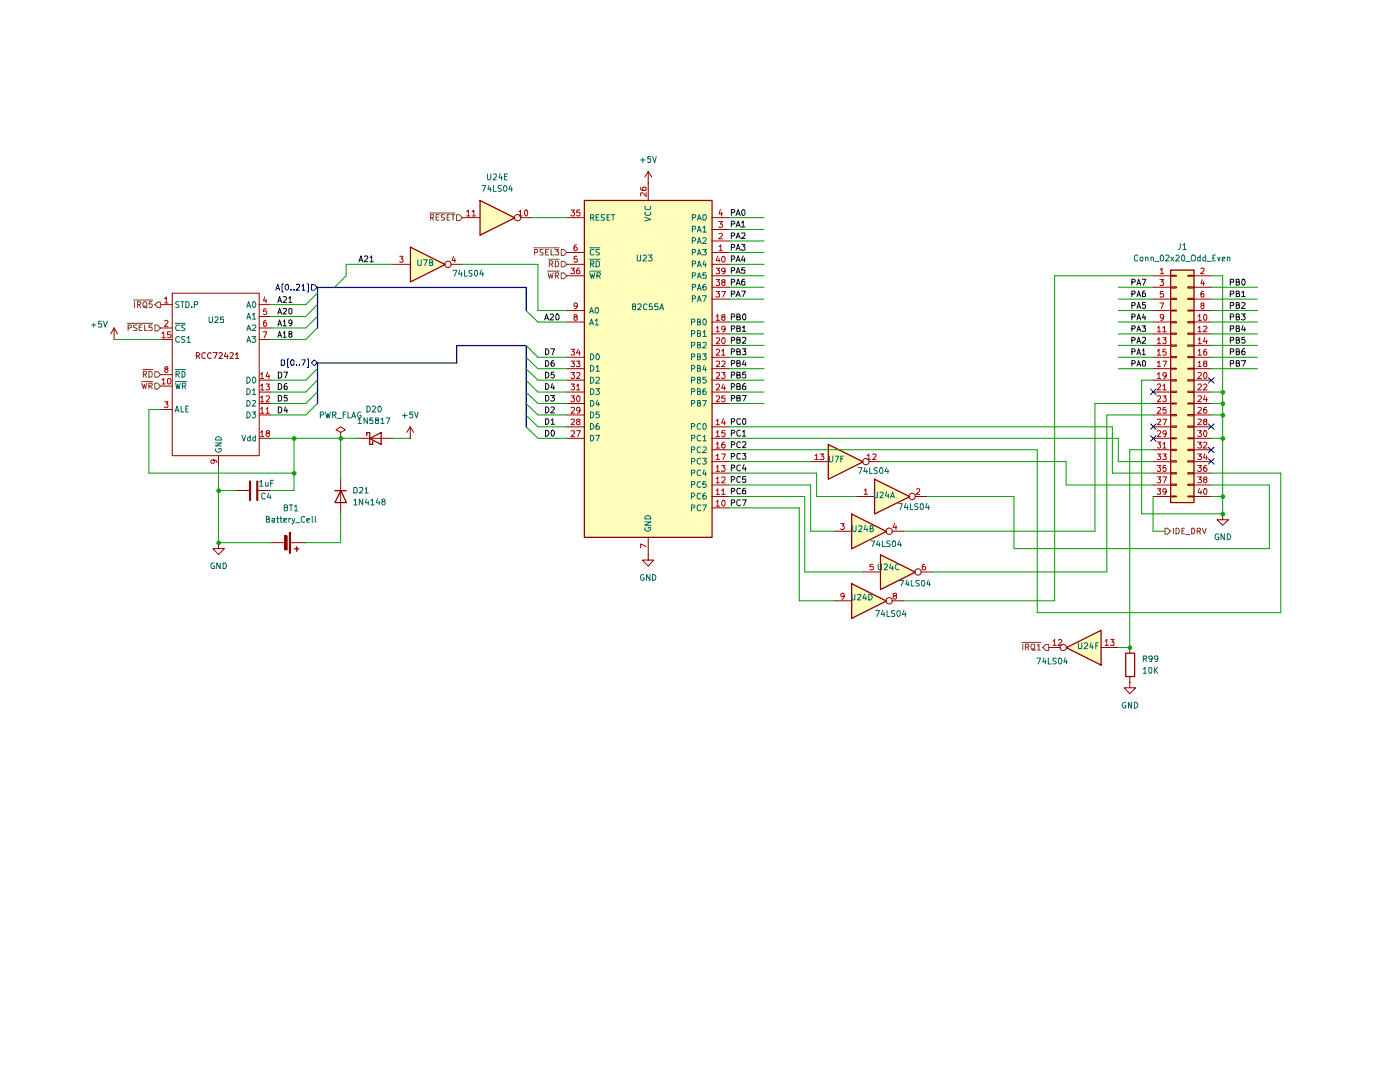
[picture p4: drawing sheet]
<svg xmlns="http://www.w3.org/2000/svg" width="279mm" height="216mm" viewBox="0 0 279 216" stroke-linecap="round" stroke-linejoin="round" font-family="sans-serif">
<g fill="#ffb">
<path d="M165.3 88.7l7 3.5-7 3.4z"/>
<path d="M175.7 110.7l7 3.5-7 3.4z"/>
<path d="M174.5 95.6l7.1 3.5-7.1 3.5z"/>
<path d="M170 102.6l6.9 3.4-6.9 3.5z"/>
<path d="M170 116.5l6.9 3.4-6.9 3.5z"/>
<path d="M233.6 53.9h4.7v46.4h-4.7z"/>
<path d="M212.8 129.2l6.9-3.4v6.9z"/>
<path d="M81.9 49.3l7 3.5-7 3.5z"/>
<path d="M95.8 40l6.9 3.5-6.9 3.4z"/>
<path d="M116.6 40h25.5v67.2h-25.5z"/>
</g>
<path d="M233.6 53.9h4.7v46.4h-4.7zM165.3 88.7l7 3.5-7 3.4zM174.5 95.6l7.1 3.5-7.1 3.5zM170 102.6l6.9 3.4-6.9 3.5zM170 116.5l6.9 3.4-6.9 3.5zM175.7 110.7l7 3.5-7 3.4z" fill="none" stroke="#910000" stroke-width=".25"/>
<g fill="none" stroke="#910000" stroke-width=".2">
<path d="M230.1 55h3.5M230.1 57.3h3.5M230.1 59.7h3.5M233.6 59.5h1.2v.3h-1.2zM233.6 57.2h1.2v.3h-1.2zM233.6 54.9h1.2v.2h-1.2zM237.1 59.5h1.1v.3h-1.1zM237.1 57.2h1.1v.3h-1.1zM237.1 54.9h1.1v.2h-1.1zM238.2 55h3.5M238.2 57.3h3.5M238.2 59.7h3.5"/>
<path d="M230.1 64.3h3.5M230.1 66.6h3.5M230.1 68.9h3.5M230.1 71.3h3.5M230.1 73.6h3.5M230.1 75.9h3.5M230.1 78.2h3.5M230.1 62h3.5M233.6 78.1h1.2v.2h-1.2zM233.6 75.8h1.2v.2h-1.2zM233.6 73.5h1.2v.2h-1.2zM233.6 71.1h1.2v.3h-1.2z"/>
<path d="M233.6 68.8h1.2v.3h-1.2zM233.6 66.5h1.2v.2h-1.2zM233.6 64.2h1.2v.2h-1.2zM233.6 61.9h1.2v.2h-1.2zM237.1 78.1h1.1v.2h-1.1zM237.1 75.8h1.1v.2h-1.1zM237.1 73.5h1.1v.2h-1.1zM237.1 71.1h1.1v.3h-1.1zM237.1 68.8h1.1v.3h-1.1zM237.1 66.5h1.1v.2h-1.1zM237.1 64.2h1.1v.2h-1.1zM237.1 61.9h1.1v.2h-1.1z"/>
<path d="M238.2 64.3h3.5M238.2 66.6h3.5M238.2 68.9h3.5M238.2 71.3h3.5M238.2 73.6h3.5M238.2 75.9h3.5M238.2 78.2h3.5M238.2 62h3.5M161.8 92.1h3.5M171 99.1h3.5M173.4 92.1h2.3M182.6 99.1h2.4"/>
<path d="M230.1 92.1h3.5M230.1 99.1h3.5M230.1 80.5h3.5M230.1 82.8h3.5M230.1 85.2h3.5M230.1 87.5h3.5M230.1 89.7h3.5M230.1 94.4h3.5M230.1 96.8h3.5M233.6 99h1.2v.1h-1.2zM233.6 96.6h1.2v.3h-1.2zM233.6 94.3h1.2v.3h-1.2z"/>
<path d="M233.6 91.9h1.2v.3h-1.2zM233.6 89.7h1.2v.2h-1.2zM233.6 87.4h1.2v.1h-1.2zM233.6 85h1.2v.3h-1.2zM233.6 82.7h1.2v.3h-1.2zM233.6 80.4h1.2v.2h-1.2zM237.1 99h1.1v.1h-1.1zM237.1 96.6h1.1v.3h-1.1zM237.1 94.3h1.1v.3h-1.1zM237.1 91.9h1.1v.3h-1.1zM237.1 89.7h1.1v.2h-1.1zM237.1 87.4h1.1v.1h-1.1z"/>
<path d="M237.1 85h1.1v.3h-1.1zM237.1 82.7h1.1v.3h-1.1zM237.1 80.4h1.1v.2h-1.1zM238.2 92.1h3.5M238.2 99.1h3.5M238.2 80.5h3.5M238.2 82.8h3.5M238.2 85.2h3.5M238.2 87.5h3.5M238.2 89.7h3.5M238.2 94.4h3.5M238.2 96.8h3.5"/>
<path d="M129.4 110.7v1.1h1.1l-1.1 1.1-1.2-1.1h1.2M129.4 110.7h.1M166.5 106h3.4M166.5 119.9h3.4M172.2 114.1h3.5M178 106h2.3M178 119.9h2.3M183.8 114.1h2.3"/>
<circle cx="172.8" cy="92.1" r=".64"/>
<circle cx="182" cy="99.1" r=".64"/>
<circle cx="177.5" cy="119.9" r=".64"/>
<circle cx="177.5" cy="106" r=".64"/>
<circle cx="183.2" cy="114.1" r=".64"/>
</g>
<g fill="none" stroke="#b90000" stroke-width=".2">
<path d="M231.5 55.8h.7l-.4 .4 .4 .3v.4h-.7M231.6 53.8l.3-.3v1.1M231.6 54.6h.6M232.2 58.2h-.6v.5l.5-.1 .1 .2v.3l-.1 .2-.5-.1M239.7 53.6l.5-.1 .1 .5-.7 .6h.7M239.9 55.8l-.2 .8h.7M240.2 58.2h-.3l-.2 .2v.8h.6l-.1-.6h-.4l-.1 .2M240.2 56.2v.8M231 65.4l.3-.3v1.1M231 67.7l.3-.3v1.2M231 70h.1l.2-.3v1.2M231 72.4l.3-.4v1.1"/>
<path d="M231 74.7l.3-.4v1.2M231 76.8l.1-.2h.4l.1 .3-.6 .9h.6M231 79.1l.6-.1v.2v.3l-.6 .7h.6M231 66.2h.6M231 68.6h.6M231 70.9h.6M231 73.1h.6M231 75.5h.6M231.5 60.4h.7l-.5 1.2M232.1 65.4l.3-.3v1.1M232.1 67.4h.6l-.3 .4h.2l.1 .3v.4l-.5 .1-.1-.2M232.1 72h.7l-.5 1.1"/>
<path d="M232.1 77h.1l.2-.4v1.2M232.1 79h.6l-.3 .4h.2l.1 .3v.4l-.5 .1-.1-.2M232.1 66.2h.6M232.1 77.8h.6M232.2 63.2l-.2 .3-.4-.2v-.4l.4-.2a.72 .72 0 0 1-.1 1.2h-.3M232.7 69.7h-.5l-.1 .6 .6-.1v.6h-.6M232.7 74.8l-.1 .3h-.3l-.2-.3 .1-.4 .4-.1 .1 .3-.1 .8-.4 .1M239.1 63.1l.3-.4v1.2M239.1 65.4l.3-.3v1.1M239.1 67.7l.3-.3v1.2M239.1 70l.3-.3v1.2M239.1 72.4l.3-.4v1.1"/>
<path d="M239.1 74.4l.4-.1 .3 .4-.8 .8h.8M239.1 76.8l.4-.2 .3 .4-.8 .8h.8M239.1 79.1l.6-.1 .1 .3-.8 .9h.8M239.1 63.9h.7M239.1 66.2h.7M239.1 68.6h.7M239.1 70.9h.7M239.1 73.1h.7M239.9 61l-.2-.5h.6l-.2 .5h-.4v.5l.2 .1 .4-.1v-.5h-.2M240.2 65.2l.6-.1 .1 .3-.8 .8h.8M240.2 76.8l.4-.2 .3 .4-.8 .8h.8M240.3 74.4l.3-.1a.69 .69 0 0 1-.1 1.2l-.3-.4z"/>
<path d="M240.5 62.7a.67 .67 0 0 1 .4 .6 .67 .67 0 0 1-.3 .6h-.1a.78 .78 0 0 1 0-1.2zM240.5 67.3l-.3 .9h.8M240.5 72.6l-.3-.3 .1-.3h.5v.5l-.5 .1-.1 .1 .1 .4h.5l.1-.4-.3-.1M240.5 78.9l-.3 .9h.8M240.8 69.7h-.3a.73 .73 0 0 0 0 1.2l.3-.1v-.6h-.5l-.1 .2M240.8 67.8v.8M240.8 79.3v.9M162.6 90.9l.4-.3v1.1M162.6 91.7h.7M163.7 90.6h.7l-.4 .4 .4 .2-.1 .5-.6-.1M172.5 97.9l.3-.4v1.1M172.5 98.6h.6"/>
<path d="M173.1 90.9l.3-.3v1.1M173.1 91.7h.6M174.2 90.7l.5-.1 .1 .2-.1 .3-.5 .6h.6M182.9 97.6l.6-.1 .1 .4-.8 .7h.8M231 81.4l.5-.1 .1 .2-.6 1h.6M231 83.7l.6-.1v.2l-.6 .9h.6M231 86l.5-.1 .1 .3-.6 .9h.6M231 88.2h.6l-.3 .4h.2l.1 .3v.4h-.6M231 90.6h.6l-.3 .4 .3 .2v.5l-.6-.1M231 92.9h.6l-.3 .4h.2l.1 .3v.4l-.5 .1-.1-.2M231 95.2h.6l-.3 .5h.3v.1v.5h-.6M231 97.5h.6l-.3 .5h.2l.1 .2v.4l-.6-.1"/>
<path d="M232.1 83.6h.7l-.5 1.1M232.1 88.6h.1l.2-.4v1.2M232.1 90.6h.6l-.3 .4 .3 .2v.5l-.6-.1M232.1 95.2h.7l-.5 1.1M232.1 89.4h.6M232.7 81.3h-.5l-.1 .6 .1-.2h.4l.1 .3v.4h-.6M232.7 92.9h-.5l-.1 .6 .1-.2h.4l.1 .3v.4l-.5 .1-.1-.2M232.7 86.4v.2h-.5l-.1-.2 .1-.4 .4-.1 .1 .3-.1 .8-.4 .1M232.7 98v.2h-.5l-.1-.2v-.3l.1-.2h.5v.2l-.1 .9h-.4M239 85.9h.8l-.5 .5h.4v.6l-.5 .1-.2-.2M239 88.2h.8l-.5 .4 .4 .1v.6h-.7M239 90.6h.8l-.5 .4 .5 .2-.1 .5-.7-.1"/>
<path d="M239 92.9h.8l-.5 .4 .4 .1v.6l-.5 .1-.2-.2M239 95.2h.8l-.5 .5h.4v.6h-.7M239.1 81.4l.4-.1 .3 .3-.8 .9h.8M239.1 83.7l.6-.1 .1 .3-.8 .8h.8M239.3 97.4l-.2 .9h.8M239.7 97.9v.7M240.2 88.4l.4-.2 .3 .4-.8 .8h.8M240.3 86l.3-.1a.69 .69 0 0 1-.1 1.2l-.3-.5zM240.3 97.6l.1-.1a.6 .6 0 0 1 .5 .5 .6 .6 0 0 1-.2 .6l-.4-.1zM240.5 84.1l-.3-.2 .1-.3h.5v.5h-.3l-.3 .2 .1 .4h.5l.1-.4-.3-.2M240.5 90.5l-.3 .9h.8M240.5 95.7h-.2a.31 .31 0 0 1 .1-.5 .31 .31 0 0 1 .4 .1v.4h-.3a.35 .35 0 0 0-.3 .5 .35 .35 0 0 0 .6 0 .35 .35 0 0 0-.2-.5"/>
<path d="M240.8 81.3l-.4 .1-.2 .8a.35 .35 0 0 0 .3 .3 .35 .35 0 0 0 .4-.3l-.1-.4-.2-.1-.3 .1-.1 .2M240.8 92.9h-.3a.73 .73 0 0 0 0 1.2l.3-.1v-.6l-.3-.1-.3 .3M240.8 90.9v.8M167.8 104.5h.7l-.4 .4 .4 .3-.1 .4-.4 .1-.2-.2M168.5 118.9l-.1 .1h-.4l-.2-.1 .1-.5h.5a.74 .74 0 0 1-.4 1.1M174.2 112.6h-.6v.5l.6-.1 .1 .2v.3l-.1 .2-.6-.1M178.5 118.9l-.3-.3 .1-.2h.6v.4l-.7 .2v.3l.3 .2 .4-.1v-.4l-.2-.1M178.6 104.4l-.4 .8h.8M178.8 104.8v.9M184.6 112.6h-.4l-.1 .3v.7l.5 .1 .1-.2v-.3l-.1-.2h-.5v.2"/>
</g>
<g fill="none" stroke="#0f0f0f" stroke-width=".2">
<path d="M225.9 56.3h.5l.2-.2-.1-.3-.6-.1v1.2M225.9 58.7h.4l.3-.5-.2-.1h-.5v1.1M226.9 56.9l.3-1.2 .5 1.2M226.9 59.2l.3-1.1 .5 1.1M227 56.6h.5M227 58.8h.5M227.9 55.7h.8l-.5 1.2M228.5 58.1h-.3l-.2 .2v.8h.6l-.1-.6h-.4l-.1 .2M245.5 58.7h.5l.2-.2v-.3l-.7-.1v1.1M245.5 56.3h.6l.1-.5-.7-.1v1.2M246.7 58.6l.6-.1v-.3l-.6-.1v1.1h.6l.1-.4-.3-.2M246.7 56.3h.4l.2-.2v-.3l-.2-.1h-.4v1.2l.6-.1 .1-.3-.3-.2"/>
<path d="M247.8 58.3l.4-.2v1.1M247.8 59.2h.7M247.9 55.8l.3-.1a.78 .78 0 0 1 0 1.2l-.3-.1zM146 70.2h.5l.1-.4-.2-.2h-.4v1.2M146 67.9l.6-.1v-.4l-.6-.1v1.2M146 72.6l.6-.1v-.4l-.1-.1h-.5v1.1M146 77.2h.4l.2-.4-.2-.3h-.4v1.2M146 74.8h.5l.1-.1v-.4l-.6-.1v1.2M147.1 70.2l.6-.1v-.3l-.2-.2h-.4v1.2h.5l.1-.1v-.4l-.2-.1M147.1 67.8h.5l.1-.2v-.2l-.6-.1v1.2h.5l.1-.2v-.3l-.2-.2M147.1 72.5h.5l.1-.4-.1-.1h-.5v1.1h.6v-.5l-.2-.1M147.1 77.1h.4l.2-.3-.2-.3h-.4v1.2h.5l.1-.1v-.4l-.2-.1"/>
<path d="M147.1 74.8h.4l.2-.2v-.3l-.6-.1v1.2h.5l.1-.1v-.4l-.2-.1M148.2 69.6h.6l-.3 .5 .3 .1v.5h-.6M148.2 67.4h.6v.4l-.6 .7h.6M148.5 71.9l-.3 .8h.7M148.8 76.5h-.3a.85 .85 0 0 0-.3 1.1h.6v-.5l-.5-.1-.1 .2M148.8 72.3v.8M148.8 74.2h-.6v.6l.1-.1h.4l.1 .1v.5l-.1 .1h-.4l-.1-.1M225.9 61l.6-.1 .1-.4-.3-.1h-.4v1.1M225.9 67.9l.6-.1v-.4l-.6-.1v1.2M225.9 65.6h.4l.3-.4-.2-.2h-.5v1.1M225.9 63.2h.5l.2-.3-.3-.2h-.4v1.1M225.9 72.6l.6-.1 .1-.4-.2-.1h-.5v1.1"/>
<path d="M225.9 70.2h.5l.2-.4-.3-.2h-.4v1.2M226.9 61.5l.3-1.1 .5 1.1M226.9 68.5l.3-1.2 .5 1.2M226.9 66.1l.3-1.1 .5 1.1M226.9 63.8l.3-1.1 .5 1.1M226.9 73.1l.3-1.1 .5 1.1M226.9 70.8l.3-1.2 .5 1.2M227 61.2h.5M227 68.2h.5M227 65.8h.5M227 63.5h.5M227 72.7h.5"/>
<path d="M227 70.4h.5M227.9 65h.7l-.3 .4 .3 .1v.5h-.7M228 67.4h.6v.4l-.7 .7h.7M228 72.1l.2-.1 .4 .1v.8l-.2 .2-.4-.2zM228 69.9l.3-.3v1.2M228 70.8h.6M228.3 62.7l-.3 .7h.7M228.5 63.1v.7M228.6 60.4h-.6v.5h.6v.5l-.2 .1-.4-.1M245.5 63.2h.6l.1-.4-.2-.1h-.5v1.1M245.5 61l.7-.1v-.5h-.7v1.1M245.5 70.2h.6l.1-.4-.2-.2h-.5v1.2"/>
<path d="M245.5 65.6h.5l.2-.2v-.3l-.7-.1v1.1M245.5 67.9l.7-.1v-.4l-.7-.1v1.2M245.5 72.6l.7-.1v-.5h-.7v1.1M246.7 63.2h.4l.2-.1-.2-.4h-.4v1.1h.6l.1-.4-.3-.2M246.7 60.9h.5l.1-.5h-.6v1.1h.6l.1-.4-.3-.2M246.7 70.2l.6-.1v-.3l-.2-.2h-.4v1.2l.6-.1 .1-.3-.3-.2M246.7 65.5l.6-.1v-.3l-.6-.1v1.1h.6l.1-.3-.3-.3M246.7 67.8h.5l.1-.4-.6-.1v1.2l.6-.1 .1-.3-.3-.3M246.7 72.5h.5l.1-.5h-.6v1.1h.6l.1-.4-.3-.2M247.7 62.7h.8l-.4 .4 .3 .1v.6h-.7M247.7 72h.9l-.5 1.1M247.8 60.4h.4l.3 .1v.2l-.8 .8h.8"/>
<path d="M248.1 64.9l-.3 .9h.8M248.4 69.6h-.2a.73 .73 0 0 0-.1 1.2l.3-.1v-.6h-.5l-.1 .2M248.4 67.3h-.5l-.1 .5h.6v.6l-.4 .1-.2-.2M248.4 65.4v.7M146 93.4l.6-.1v-.4l-.6-.1v1.2M146 98h.6v-.4l-.1-.2h-.5v1.1M146 95.8h.4l.2-.5-.2-.2h-.4v1.2M147.7 92.9a.45 .45 0 0 0-.6 .1v.8l.3 .2 .3-.2M147.7 97.5l-.5-.1-.1 .3v.6l.1 .2h.5M147.7 95.2l-.1-.1-.5 .1v.8a.45 .45 0 0 0 .6 .2M147.7 99.8a.45 .45 0 0 0-.6 .2v.7a.45 .45 0 0 0 .6 .1M148.2 99.7h.7l-.5 1.2"/>
<path d="M148.5 92.7l-.3 .9h.7M148.8 97.4l-.5 .1a.83 .83 0 0 0 0 1h.5v-.5l-.4-.1-.2 .2M148.8 93.2v.8M148.8 95.1h-.6v.6l.6-.1v.6h-.6M146 100.3h.5l.1-.1v-.4l-.6-.1v1.2"/>
</g>
<path d="M232.5 105.4h.5l.6 .6-.6 .6h-.5z" fill="#fff"/>
<path d="M232.5 105.4h.5l.6 .6-.6 .6h-.5zM234.2 105.4v1.1M234.7 105.4h.4l.2 .2 .1 .4-.3 .5h-.4zM235.9 105.9h.3M236.4 105.4h-.5v1.1h.5M236.6 106.7h.9M237.8 105.4h.4l.2 .3v.6l-.2 .2h-.4zM238.9 106l.6-.1v-.5h-.6v1.1M239.3 106l.3 .5M239.9 105.4l.5 1.1 .3-1.1" fill="none" stroke="#765500" stroke-width=".2"/>
<path d="M244 102.5v1.2h1.2l-1.2 1.1-1.1-1.1h1.1M244 102.5h.1" fill="none" stroke="#910000" stroke-width=".2"/>
<path d="M208.7 128.6h.6v1.2h-.6l-.6-.6z" fill="#fff"/>
<path d="M204 128.2h3.8M204.1 128.5v1.2M204.6 129.1h.6v-.5l-.6-.1v1.2M205 129.1l.3 .6M205.9 128.6l.3-.1 .3 .2v.8l-.3 .2-.3-.1-.2-.3zM206 129.5h.2l.4 .3M207 128.9l.3-.4v1.2M207 129.7h.6M208.7 128.6h.6v1.2h-.6l-.6-.6z" fill="none" stroke="#765500" stroke-width=".2"/>
<path d="M57.9 106.3v4.1M212.8 129.2l6.9-3.4v6.9zM224.7 130.3h1.7v4.7h-1.7z" fill="none" stroke="#910000" stroke-width=".25"/>
<g fill="none" stroke="#910000" stroke-width=".2">
<path d="M56.8 106.9h.5v2.8h-.5zM57.7 106.3h.3v4.1h-.3zM209.3 129.2h2.3M219.7 129.2h3.5M225.5 136.1v1.1h1.1l-1.1 1.2-1.1-1.2h1.1M225.5 136.1h.1M225.5 129.2v1.1M225.5 135v1.1"/>
<circle cx="212.2" cy="129.2" r=".64"/>
</g>
<path d="M210.1 127.9l.4-.3v1.2M210.1 128.8h.7M211.2 127.8l.5-.2 .2 .3-.7 .9h.7M220.6 127.9l.3-.3v1.2M220.6 128.8h.6M221.7 127.6h.6l-.4 .5h.3l.1 .2-.1 .5-.5-.1" fill="none" stroke="#b90000" stroke-width=".2"/>
<path d="M56.8 106.9h.5v2.8h-.5z" fill="#910000"/>
<g fill="none" stroke="#910000" stroke-width=".2">
<path d="M34.4 58.5h17.3v32.4h-17.3zM32 60.8h2.4M32 77h2.4M32 67.7h2.4M32 65.4h2.4M32 74.8h2.4M39.2 71h.4l.3-.4-.3-.2h-.4v1.1M39.5 71l.4 .5M41 70.5l-.2-.1-.4 .1-.1 .8a.45 .45 0 0 0 .7 .2M42.2 70.5l-.4-.1-.4 .5a.53 .53 0 0 0 .2 .5 .53 .53 0 0 0 .6 .1M42.5 70.4h.8l-.5 1.1M43.7 70.5l.4-.1 .3 .2-.7 .9h.7"/>
<path d="M45 70.4l-.2 .7h.7M45.4 70.8v.7M45.9 70.5l.4-.1 .3 .2-.7 .9h.7M47 70.7h.2l.1-.3v1.1M47 71.5h.7M51.7 60.8h2.3M51.7 78.2h2.3M51.7 75.9h2.3M51.7 67.7h2.3M51.7 65.4h2.3M51.7 63.2h2.3M32 81.7h2.4"/>
<path d="M43.6 90.9v2.4M51.7 82.8h2.3M51.7 80.5h2.3M51.7 87.5h2.3M54 108.3h3.1M58 108.3h3"/>
</g>
<path d="M58.7 109.5h.9M59.2 109.1v.9" fill="none" stroke="#910000" stroke-width=".25"/>
<path d="M55.5 76.5h.4l.3 .4v.6l-.3 .2h-.4zM55.5 78.9h.5l.2 .3v.6l-.2 .2h-.5zM57.2 76.5h-.2l-.3 .4v.7h.6l-.1-.6h-.4l-.1 .2M57.3 78.9h-.6v.5h.6l-.1 .6-.5-.1M55.5 81.2h.4l.3 .2v.7l-.3 .3h-.4zM57 81.2l-.3 .8h.7M57.2 81.6v.8" fill="none" stroke="#0f0f0f" stroke-width=".2"/>
<g fill="none" stroke="#006665" stroke-width=".2">
<path d="M35 76.1h2.3M35 64.5h2M35 73.7h2.1M35 76.5l.3 1.1 .2-.9 .2 .9 .3-1.1M35.1 74.7h.5l.2-.2-.1-.3-.6-.1v1.2M35.4 74.7l.4 .6M35.7 60.3l-.4-.1-.3 .2 .1 .3 .5 .2v.4h-.6M35.8 67.2l-.2-.1a.6 .6 0 0 0-.6 .6 .6 .6 0 0 0 .6 .6l.2-.1M35.8 64.9h-.5l-.3 .5 .3 .6 .5-.1M36.1 60.2h.6M36.3 74.1h.3l.3 .2v.7l-.3 .3h-.3zM36.4 77h.5l.2-.1v-.4h-.7v1.1"/>
<path d="M36.4 60.2v1.2M36.7 77l.4 .6M36.9 67.2h-.6v.4l.4 .1 .2 .4-.2 .2-.5-.1M36.9 64.9h-.6l-.1 .1a.75 .75 0 0 0 .7 .6l-.2 .4h-.5M37.1 60.2a.6 .6 0 0 1 .7 .6 .6 .6 0 0 1-.7 .6zM37.3 67.5l.4-.4v1.2M37.3 68.3h.7M38.3 61.2v.2M38.8 60.8l.7-.1v-.4l-.7-.1v1.2M49.3 79.9h.4l.3 .4-.3 .7h-.4zM49.3 77.6a.6 .6 0 0 1 .7 .5 .6 .6 0 0 1-.7 .6zM49.3 75.3h.4a.66 .66 0 0 1 .2 .7 .66 .66 0 0 1-.6 .5z"/>
<path d="M49.3 61.4l.3-1.2 .4 1.2M49.3 63.7l.3-1.2 .4 1.2M49.3 66l.3-1.1 .4 1.1M49.3 68.3l.3-1.2 .4 1.2M49.4 61h.6M49.4 63.3h.6M49.4 65.6h.6M49.4 68h.6M50.3 67.1h.8l-.5 .5 .5 .2v.3l-.3 .2h-.3l-.2-.1M50.4 77.9l.3-.3v1.1M50.4 62.8l.3-.3v1.2M50.4 64.9h.5l.2 .3-.8 .8h.8"/>
<path d="M50.4 78.7h.7M50.4 63.7h.7M50.5 75.4v-.1a.6 .6 0 0 1 .6 .4 .6 .6 0 0 1-.2 .7l-.3 .1-.1-.2zM50.5 60.3l.1-.1a.62 .62 0 0 1 .5 .6 .62 .62 0 0 1-.5 .6l-.2-.5zM35 82.2l.3-1.2 .4 1.2M35 81.9h.6M36.1 81v1.2h.6M37.1 81.6h.3M37.6 81h-.5v1.2h.5M43 88.4h1.2l-1.2 .6h1.2M43.1 89.6l-.1 .1a.57 .57 0 0 0 .7 .6l.5-.5-.2-.3h-.3v.2M43.1 87.4l.6-.3 .4 .3 .1 .4h-1.2z"/>
<path d="M48.3 86.9l.4 1.1 .3-1.1M49.3 82.2a.58 .58 0 0 1 .7 .7l-.3 .4-.4 .1zM50 86.9v1.1h-.5l-.1-.2v-.3l.2-.3 .4 .1M50.3 82.2h.8l-.5 .4 .4 .1 .1 .4-.3 .3h-.3l-.2-.2M50.4 80l.5-.1 .2 .3-.8 .8h.8M51 86.9v1.1h-.5v-.6l.1-.2 .4 .1"/>
</g>
<g fill="none" stroke="#b90000" stroke-width=".2">
<path d="M32.8 59.6l.4-.3v1.1M52.8 59.3l-.2 .7h.7M53.1 59.7v.7M32.3 75.9l.4-.4v1.1M32.3 66.5l.4-.3v1.2M32.3 76.6h.7M32.3 67.4h.7M32.8 64l.5-.1 .2 .3-.7 .9h.7M32.8 60.4h.7M33.1 73.7l-.3-.3 .3-.3 .3 .1v.5h-.3l-.3 .2a.35 .35 0 0 0 .3 .4 .35 .35 0 0 0 .4-.2 .35 .35 0 0 0-.2-.4M33.4 75.7l.2-.2a.6 .6 0 0 1 .6 .4 .6 .6 0 0 1-.3 .7h-.3l-.2-.1zM34 66.2h-.6v.6l.5-.1 .2 .2-.1 .4h-.6"/>
<path d="M52 79.3l.3-.3v1.2M52 77h.2l.1-.4v1.2M52 74.7l.3-.4v1.2M52 77.8h.7M52 75.5h.7M52.5 66.2h.8l-.6 1.2M53.1 79.1h.7v.4l-.7 .7h.7M53.1 76.6h.7l-.4 .5 .4 .1v.5h-.7M53.1 63.9a.72 .72 0 0 0-.4 1.2h.3l.3-.2v-.3l-.3-.3h-.3l-.1 .3M53.2 61.6h-.5l-.1 .5h.5l.2 .1v.4l-.2 .1h-.5M53.4 74.2l-.3 .9h.7M53.7 74.8v.7"/>
<path d="M32.8 80.2h.7l-.3 .4h.2l.1 .2-.1 .5-.6-.1M42.6 91.8l.2 .1v.3l-.2 .3-.4-.1-.1-.4 .2-.2 .9 .1 .1 .4M52 81.6l.3-.3v1.2M52 86.3l.3-.4v1.2M52 82.5h.7M52 80.2h.7M52 87.1h.7M53.1 81.6l.3-.3v1.2M53.1 82.5h.7M53.3 86.4l-.2-.2 .1-.2h.6l-.2 .4h-.3l-.2 .2v.3l.2 .2 .5-.2v-.4l-.2-.1"/>
</g>
<path d="M62.7 71.8l.6 .6-.6 .6-.6-.6z" fill="#fff"/>
<path d="M56.1 71.8h.5l.2 .2v.6l-.2 .3h-.5zM57.7 71.6h-.3v1.7h.3M58.2 71.8h.3l.2 .2v.7l-.2 .2h-.3l-.2-.4zM59.2 72.8v.1M59.8 72.8v.1M60.2 71.8h.8l-.6 1.1M61.3 71.6h.2v1.7h-.2M62.1 72.4l.6-.6 .6 .6-.6 .6z" fill="none" stroke="#00008a" stroke-width=".2"/>
<path d="M66.8 97.9h2.3M68 97.9l1.1 2.4h-2.3zM73.2 86.9v-.6h.6v2.4h.6v-.6M73.8 87.5l2.3-1.2v2.4z" fill="none" stroke="#910000" stroke-width=".25"/>
<path d="M47.1 97.9h2.5M51.5 97.9h2.5M68 86.3l.9-.5-.9-.6-.9 .6 .9 .5v1.2M68 87.5h.1M68 95.6v6.9M71.5 87.5h6.9M43.6 108.3v1.2h1.2l-1.2 1.2-1.1-1.2h1.1M43.6 108.3h.1" fill="none" stroke="#910000" stroke-width=".2"/>
<path d="M49.9 96.1v3.7M51.3 96.1v3.7" fill="none" stroke="#910000" stroke-width=".42"/>
<path d="M30.9 60.8l.6-.5h.5v1.1h-.5z" fill="#fff"/>
<path d="M26.7 59.9h3.8M26.8 60.2v1.2M27.4 60.8l.6-.1v-.4l-.6-.1v1.2M27.7 60.8l.4 .6M28.6 60.4l.4-.2a.65 .65 0 0 1 .3 .7 .65 .65 0 0 1-.5 .5 .82 .82 0 0 1-.2-1zM28.8 61l.6 .5M30.3 60.2h-.5l-.1 .5h.6v.6l-.4 .1-.2-.2M30.9 60.8l.6-.5h.5v1.1h-.5z" fill="none" stroke="#765500" stroke-width=".2"/>
<path d="M30.9 74.2h.6l.5 .6-.5 .5h-.6z" fill="#fff"/>
<path d="M28.4 73.7h2.1M28.6 74.7h.5l.1-.5-.6-.1v1.2M28.9 74.7l.3 .6M29.7 74.1l.6 .1 .1 .4-.1 .5-.3 .2h-.3zM30.9 74.2h.6l.5 .6-.5 .5h-.6z" fill="none" stroke="#765500" stroke-width=".2"/>
<path d="M30.9 76.5h.6l.5 .5-.5 .6h-.6z" fill="#fff"/>
<path d="M28.3 76.5l.3 1.1 .2-.9 .2 .9 .3-1.1M28.3 76.1h2.2M29.7 77h.6v-.5h-.6v1.1M30 77l.4 .6M30.9 76.5h.6l.5 .5-.5 .6h-.6z" fill="none" stroke="#765500" stroke-width=".2"/>
<path d="M30.9 64.9h.6l.5 .5-.5 .6h-.6z" fill="#fff"/>
<path d="M25.4 64.5h5.1M25.6 65.4h.6v-.4l-.1-.1h-.5v1.1M27.3 64.9h-.6v.4l.6 .3-.1 .4h-.5M27.8 65.4h.4M28.4 64.9h-.6v1.1h.6M28.9 64.9v1.1h.5M30.3 64.9h-.5l-.1 .5h.6v.6l-.6-.1M30.9 64.9h.6l.5 .5-.5 .6h-.6z" fill="none" stroke="#765500" stroke-width=".2"/>
<g fill="none" stroke="#910000" stroke-width=".2">
<path d="M78.4 52.7h3.5M90 52.7h2.3M22.8 67.7h.1M22.8 65.4l-.7 1.2M22.8 65.4v2.3M22.8 65.4l.6 1.2M81.9 87.5h.1M81.9 85.2l-.7 1.1M81.9 85.2v2.3M81.9 85.2l.6 1.1"/>
<circle cx="89.4" cy="52.7" r=".64"/>
</g>
<g fill="none" stroke="#0f0f0f" stroke-width=".2">
<path d="M56.6 59.3h.5v.4l-.6 .7h.6M57.7 59.5l.2-.3v1.2M71.6 52.2l.4-1.1 .4 1.1M71.7 51.9h.6M72.7 51.2l.4-.1 .3 .3-.8 .8h.8M73.8 51.4l.4-.3v1.1M73.8 52.2h.7M55.5 67.3l.3-1.2 .4 1.2M55.5 60.4l.3-1.2 .4 1.2M55.5 62.7l.3-1.2 .4 1.2M55.5 65l.3-1.2 .4 1.2M55.5 74.2h.4l.3 .3v.6l-.3 .3h-.4z"/>
<path d="M55.5 67h.5M55.5 60h.5M55.5 62.3h.5M55.5 64.7h.5M56.6 66.5l.2-.4v1.2M56.6 61.6l.5-.1v.5l-.6 .7h.6M56.6 64.2l.2-.4v1.2M56.6 67.3h.5M56.6 65h.5M56.6 74.2h.8l-.5 1.2M57.7 61.7l.1-.2 .4 .2v.8l-.1 .2-.4-.2zM57.7 60.4h.5"/>
<path d="M57.8 66.6l-.1-.1v-.2l.4-.2 .1 .4-.5 .2v.5l.1 .1 .4-.1v-.5l-.1-.1M58.2 64.3v.2h-.5v-.6h.5v.8l-.1 .2-.4 .1M108.9 76.5l.4 .1 .3 .4a.58 .58 0 0 1-.7 .7zM108.9 78.9h.4l.2 .3 .1 .4-.3 .4h-.4zM108.9 74.2a.58 .58 0 0 1 .7 .7l-.3 .5h-.4zM108.9 72h.4l.2 .2 .1 .4-.3 .5h-.4zM108.9 69.6l.4 .1 .3 .4a.58 .58 0 0 1-.7 .7zM109.9 78.9h.8l-.5 .4 .4 .1 .1 .4-.2 .2-.6-.1M109.9 69.6h.8l-.5 1.2M110.2 76.5l-.2 .9h.7M110.5 72h-.4l-.1 .9 .1 .2h.4l.2-.2v-.3l-.3-.2-.3 .1-.1 .1M110.5 77v.7"/>
<path d="M110.6 74.2h-.5l-.1 .6 .4-.1 .3 .2v.3l-.3 .2-.4-.1M108.9 83.6h.4l.3 .4-.3 .7h-.4zM108.9 81.2a.6 .6 0 0 1 .7 .6 .6 .6 0 0 1-.7 .6zM108.9 85.8a.58 .58 0 0 1 .7 .7l-.3 .4-.4 .1zM110 83.8l.3-.2v1.1M110 81.3l.4-.1 .3 .3-.8 .9h.8M110 84.7h.7M110.1 85.9l.1-.1a.62 .62 0 0 1 .5 .6 .62 .62 0 0 1-.5 .6l-.2-.5z"/>
</g>
<path d="M81.9 49.3l7 3.5-7 3.5z" fill="none" stroke="#910000" stroke-width=".25"/>
<path d="M79.8 51.1h.6l-.3 .5 .3 .1v.5h-.6M90.5 51.1l-.2 .9h.6M90.8 51.6v.7" fill="none" stroke="#b90000" stroke-width=".2"/>
<path d="M62.1 56.8h.6l.6 .5-.6 .6h-.6z" fill="#fff"/>
<path d="M55 57.9l.5-1.2 .3 1.2M55.2 57.6h.5M56.6 56.6h-.3v1.6h.3M57.1 56.8l.2-.1 .3 .3v.7l-.3 .2-.2-.2a.69 .69 0 0 1 0-.9zM58.1 57.7v.2M58.7 57.7v.2M59.2 56.8h.6v.4l-.7 .7h.7M60.3 57.1l.2-.4v1.2M60.3 57.9h.6M61.3 56.6h.2v1.6h-.2M62.1 56.8h.6l.6 .5-.6 .6h-.6z" fill="none" stroke="#00008a" stroke-width=".2"/>
<path d="M108.7 63.8l.3-1.1 .5 1.1M108.8 63.5h.6M109.8 62.8l.4-.1 .3 .3-.8 .8h.8M111.2 62.7a.62 .62 0 0 1 .4 .5 .62 .62 0 0 1-.4 .6 .78 .78 0 0 1 0-1.1z" fill="none" stroke="#0f0f0f" stroke-width=".2"/>
<path d="M91.1 42.8h.6l.6 .6-.6 .6h-.6z" fill="#fff"/>
<path d="M85.8 42.5h5M85.9 43.4l.6-.1v-.4l-.6-.1v1.1M86.2 43.4l.3 .5M87 43.3h.5M87.6 42.8h-.6v1.1h.6M88.7 42.8h-.6a.47 .47 0 0 0 .1 .5 .47 .47 0 0 0 .4 .2l.1 .3-.1 .1h-.5M89.2 43.3h.4M89.7 42.8h-.5v1.1h.5M90.1 42.8h.7M90.4 42.8v1.1M91.1 42.8h.6l.6 .6-.6 .6h-.6z" fill="none" stroke="#765500" stroke-width=".2"/>
<path d="M95.8 40l6.9 3.5-6.9 3.4z" fill="none" stroke="#910000" stroke-width=".25"/>
<g fill="none" stroke="#910000" stroke-width=".2">
<path d="M92.3 43.4h3.5M103.9 43.4h2.3"/>
<circle cx="103.3" cy="43.4" r=".64"/>
</g>
<path d="M93.1 42.2l.4-.3v1.2M93.1 43.1h.7M94.2 42.2l.4-.3v1.2M94.2 43.1h.7M103.5 42.2l.4-.3v1.2M103.5 43.1h.7M104.8 42l.2-.1a.67 .67 0 0 1 0 1.2l-.2-.2a.69 .69 0 0 1 0-.9z" fill="none" stroke="#b90000" stroke-width=".2"/>
<path d="M112 49.8h.5l.6 .6-.6 .6h-.5z" fill="#fff"/>
<path d="M106.5 49.4h5.1M106.7 50.4l.6-.1-.1-.5h-.5v1.1M108.4 49.8l-.6 .1v.3l.6 .3v.3l-.6 .1M108.9 50.3h.4M109.5 49.8h-.6v1.1h.6M110 49.8v1.1h.5M110.7 49.8h.8l-.4 .4 .3 .1v.6l-.7-.1M112 49.8h.5l.6 .6-.6 .6h-.5z" fill="none" stroke="#765500" stroke-width=".2"/>
<path d="M112 54.4h.5l.6 .6-.6 .6h-.5z" fill="#fff"/>
<path d="M109.3 54.1h2.3M109.4 54.4l.2 1.1 .3-.8 .2 .8 .3-1.1M110.8 55l.6-.1v-.5h-.6v1.1M111.1 55l.4 .5M112 54.4h.5l.6 .6-.6 .6h-.5z" fill="none" stroke="#765500" stroke-width=".2"/>
<path d="M112 52.2h.5l.6 .5-.6 .6h-.5z" fill="#fff"/>
<path d="M109.5 51.7h2.1M109.6 52.7h.6l.1-.5-.7-.1v1.2M110 52.7l.3 .6M110.8 52.1l.6 .1 .1 .4-.1 .5-.3 .2h-.3zM112 52.2h.5l.6 .5-.6 .6h-.5z" fill="none" stroke="#765500" stroke-width=".2"/>
<g fill="none" stroke="#0f0f0f" stroke-width=".2">
<path d="M146 58.7h.4l.2-.5-.1-.1h-.5v1.1M146 49.4h.5l.1-.2v-.4h-.6v1.2M146 54l.6-.1v-.3l-.1-.2h-.5v1.1M146 56.3h.5l.1-.2v-.3l-.6-.1v1.2M146 51.7h.4l.2-.2-.2-.4h-.4v1.1M146 44.7h.5l.1-.3-.2-.3h-.4v1.2M146 47.1l.6-.1v-.4l-.1-.1h-.5v1.1M146 42.4l.6-.1v-.4l-.6-.1v1.2M146.9 59.2l.4-1.1 .4 1.1M146.9 50l.4-1.2 .4 1.2M146.9 54.5l.4-1.1 .4 1.1M146.9 56.9l.4-1.2 .4 1.2"/>
<path d="M146.9 52.2l.4-1.1 .4 1.1M146.9 45.3l.4-1.2 .4 1.2M146.9 47.6l.4-1.1 .4 1.1M146.9 43l.4-1.2 .4 1.2M147.1 58.8h.5M147.1 49.6h.5M147.1 54.3h.5M147.1 56.6h.5M147.1 51.9h.5M147.1 45h.5M147.1 47.2h.5M147.1 42.7h.5"/>
<path d="M148 58.1h.8l-.6 1.1M148 48.8h.7l-.4 .4 .4 .2v.4l-.2 .2h-.3l-.2-.2M148 44.4h.2l.1-.3v1.2M148 46.6h.7v.4l-.7 .6h.7M148 45.3h.7M148.2 41.9l.2-.1 .3 .3v.7l-.3 .2-.2-.2a.69 .69 0 0 1 0-.9zM148.3 51.1l-.3 .8h.8M148.6 55.7h-.3a.73 .73 0 0 0-.1 1.2l.5-.1v-.5l-.5-.2-.2 .3M148.6 51.5v.7M148.7 53.4h-.6l-.1 .5h.7v.5h-.7M146 79.5l.6-.1v-.3l-.1-.2h-.5v1.1M146 63.2h.5l.1-.3-.2-.2h-.4v1.1"/>
<path d="M146 65.6h.4l.2-.4-.1-.2h-.5v1.1M147.1 79.4h.5l.1-.3-.1-.2h-.5v1.1h.6v-.4l-.2-.2M147.1 63.2h.4l.2-.3-.2-.2h-.4v1.1h.5h.1v-.5l-.2-.1M147.1 65.5h.4l.2-.1v-.2l-.1-.2h-.5v1.1h.6v-.5l-.2-.1M148.2 78.9h.7l-.5 1.1M148.2 65.4l.3-.4v1.1M148.2 66.1h.6M148.3 62.7h.3l.2 .2v.7l-.3 .2a.72 .72 0 0 1-.2-1.1zM146 86.4h.6v-.4l-.2-.2h-.4v1.2M146 84.2h.4l.2-.5-.1-.1h-.5v1.1M146 88.7h.5l.1-.3-.2-.3h-.4v1.2M146 91.1h.4l.2-.4-.1-.2h-.5v1.1"/>
<path d="M147.7 85.9a.45 .45 0 0 0-.6 .2v.8l.3 .1 .3-.1M147.7 83.6h-.5l-.1 .2v.6l.1 .3 .5-.1M147.7 88.3l-.1-.2-.5 .2v.8a.45 .45 0 0 0 .6 .1M147.7 90.6l-.5-.1-.1 .3v.6l.1 .2 .5-.1M148.2 86.2l.3-.4v1.2M148.2 88.3l.1-.2h.4l.1 .2v.3l-.6 .7h.6M148.2 90.5h.6l-.3 .4 .3 .1v.5h-.6M148.2 87h.6M148.3 83.6h.4l.1 .1v.8l-.1 .2h-.4l-.1-.5z"/>
</g>
<path d="M116.6 40h25.5v67.2h-25.5z" fill="none" stroke="#910000" stroke-width=".25"/>
<g fill="none" stroke="#910000" stroke-width=".2">
<path d="M129.4 36.5h.1M129.4 34.2v5.8M129.4 34.2l-.7 1.1M129.4 34.2l.6 1.1M113.1 50.4h3.5M113.1 43.4h3.5M113.1 55h3.5M113.1 52.7h3.5M142.1 50.4h3.4M142.1 48.1h3.4M142.1 45.8h3.4M142.1 43.4h3.4"/>
<path d="M142.1 55h3.4M142.1 59.7h3.4M142.1 57.3h3.4M142.1 52.7h3.4M113.1 64.3h3.5M113.1 71.3h3.5M113.1 73.6h3.5M113.1 75.9h3.5M113.1 78.2h3.5M113.1 62h3.5M142.1 64.3h3.4M142.1 66.6h3.4"/>
<path d="M142.1 68.9h3.4M142.1 71.3h3.4M142.1 73.6h3.4M142.1 75.9h3.4M142.1 78.2h3.4M113.1 85.2h3.5M113.1 87.5h3.5M113.1 80.5h3.5M113.1 82.8h3.5M142.1 99.1h3.4M142.1 96.8h3.4M142.1 94.4h3.4"/>
<path d="M142.1 85.2h3.4M142.1 87.5h3.4M142.1 89.7h3.4M142.1 92.1h3.4M142.1 80.5h3.4M129.4 107.2v3.5M142.1 101.3h3.4"/>
</g>
<g fill="none" stroke="#006665" stroke-width=".2">
<path d="M117.7 54.4l.3 1.1 .2-.8 .2 .8 .3-1.1M117.7 54.1h2.2M117.7 51.7h2.1M117.7 49.4h2M117.9 43.4l.5-.1 .1-.3-.1-.2h-.5v1.1M117.9 52.7h.5l.1-.2-.1-.3-.5-.1v1.2M118.1 43.4l.4 .5M118.1 52.7l.4 .6M118.5 49.9l-.5-.1-.2 .5 .1 .5h.6M119 52.1h.3l.3 .2v.7l-.3 .3h-.3zM119 43.3h.4M119.1 55h.5l.2-.1v-.4l-.7-.1v1.1"/>
<path d="M119.5 55l.3 .5M119.5 42.8h-.5v1.1h.5M119.6 49.8l-.6 .1v.3l.6 .4-.1 .3h-.5M120.6 42.8h-.5v.5l.5 .2v.3v.1h-.6M121.2 43.3h.3M121.7 42.8h-.5v1.1h.5M122 42.8h.7M122.3 42.8v1.1M128.7 43.3l1.2 .5-1.2 .3M128.9 42.3a.43 .43 0 0 0-.1 .6 .43 .43 0 0 0 .6 .1l.3-.1 .2-.2-.1-.4M128.9 41.1l-.2 .4 .3 .3h.6l.3-.3-.1-.4M138.2 50.4l.6-.1 .1-.3-.2-.2h-.5v1.1"/>
<path d="M138.2 48.1h.4l.3-.4-.3-.3h-.4v1.2M138.2 45.7h.5l.2-.2-.1-.3-.6-.1v1.2M138.2 59.6h.5l.2-.3-.3-.3h-.4v1.2M138.2 57.3l.6-.1v-.4l-.6-.1v1.2M138.2 55h.4l.3-.4-.2-.2h-.5v1.1M138.2 43.4l.6-.1 .1-.3-.2-.2h-.5v1.1M138.2 52.7h.5l.2-.2-.1-.3-.6-.1v1.2M139.2 50.9l.3-1.1 .5 1.1M139.2 48.6l.3-1.2 .5 1.2M139.2 46.3l.3-1.2 .5 1.2M139.2 57.9l.3-1.2 .5 1.2M139.2 55.5l.3-1.1 .5 1.1"/>
<path d="M139.2 43.9l.3-1.1 .5 1.1M139.2 53.3l.3-1.2 .5 1.2M139.3 50.6h.5M139.3 48.3h.5M139.3 46h.5M139.3 59.9h.5M139.3 57.6h.5M139.3 55.2h.5M139.3 43.6h.5M139.3 52.9h.5M140.2 49.8h.8l-.5 .4 .4 .1 .1 .4-.2 .2-.6-.1M140.2 59h.8l-.5 1.2"/>
<path d="M140.3 47.6l.4-.2 .3 .3-.8 .9h.8M140.3 45.5l.3-.4v1.2M140.3 43l.2-.2a.6 .6 0 0 1 .5 .5 .6 .6 0 0 1-.2 .6h-.3l-.2-.1zM140.3 46.3h.7M140.5 52.1l-.2 .7h.7M140.8 56.7l-.5 .3v.7l.4 .2 .3-.2-.1-.5-.2-.1-.4 .1v.2M140.8 52.5v.8M140.9 54.4h-.6v.5h.5l.2 .1v.4l-.2 .1h-.5M117.7 64.9l.3-1.2 .4 1.2M117.7 62.5l.3-1.1 .4 1.1M117.8 64.5h.6M117.8 62.1h.6"/>
<path d="M117.9 79.9h.4l.2 .4-.2 .7h-.4zM117.9 77.6a.6 .6 0 0 1 .6 .5 .6 .6 0 0 1-.6 .6zM117.9 75.3h.4a.66 .66 0 0 1 .2 .7 .66 .66 0 0 1-.6 .5zM117.9 72.9l.4 .1 .2 .4a.58 .58 0 0 1-.6 .7zM117.9 70.6a.6 .6 0 0 1 .6 .6 .6 .6 0 0 1-.6 .6zM118.8 64l.3-.3v1.2M118.8 61.5l.2-.1a.6 .6 0 0 1 .5 .4 .6 .6 0 0 1-.2 .7h-.3l-.2-.2zM118.8 64.9h.7M118.9 77.6h.7l-.4 .4 .4 .2-.1 .5h-.6M119 75.4l.5-.1 .1 .3-.7 .9h.7M119 73.2l.3-.3v1.2M119 74.1h.6"/>
<path d="M119 70.7l.2-.1a.62 .62 0 0 1 .5 .6 .62 .62 0 0 1-.5 .6l-.2-.3zM119.2 79.8l-.2 .9h.6M138 64.3h.5l.2-.2-.1-.3-.6-.1v1.2M138 66.6h.4l.3-.4-.3-.2h-.4v1.1M138 68.9l.6-.1 .1-.3-.2-.2h-.5v1.1M138 71.2h.5l.2-.2-.1-.3-.6-.1v1.2M138 73.6h.4l.3-.5-.3-.2h-.4v1.2M138 75.9l.6-.1 .1-.4-.2-.1h-.5v1.2M138 78.1h.5l.2-.1-.1-.4h-.6v1.1M139.2 64.3l.5-.1v-.4l-.5-.1v1.2h.4l.2-.2v-.4h-.3M139.2 66.5h.5v-.5h-.5v1.1h.4h.2v-.5l-.3-.1M139.2 68.8h.5v-.5h-.5v1.1h.5l.1-.4-.3-.2"/>
<path d="M139.2 71.2l.5-.1v-.4l-.5-.1v1.2h.4l.2-.2v-.3l-.3-.1M139.2 73.5l.5-.1v-.4l-.5-.1v1.2h.4l.2-.1v-.4l-.3-.1M139.2 75.8h.5v-.5h-.5v1.2h.4l.2-.2v-.4l-.3-.1M139.2 78.1h.5v-.5h-.5v1.1h.4h.2v-.5l-.3-.1M139.2 60.2l.3-1.2 .5 1.2M140.2 70.6h.8l-.5 .4 .5 .3v.2l-.3 .3h-.3l-.2-.2M140.2 79.9h.8l-.5 1.1M140.3 66.3l.3-.3v1.1M140.3 68.4l.5-.1 .2 .4-.8 .7h.8M140.3 67.1h.7M140.4 63.8l.1-.1a.62 .62 0 0 1 .5 .6 .62 .62 0 0 1-.5 .6l-.2-.3zM140.5 72.9l-.2 .8h.7"/>
<path d="M140.8 77.6l-.5 .2v.9h.6l.1-.5-.3-.2h-.2l-.2 .2M140.8 73.3v.8M140.9 75.3h-.6v.5h.6l.1 .4-.3 .3-.4-.2M117.9 86.9h.4l.1 .2 .1 .4-.2 .5h-.4zM117.9 84.5l.4 .1 .2 .4a.58 .58 0 0 1-.6 .7zM117.9 82.2a.58 .58 0 0 1 .6 .7l-.2 .4-.4 .1zM118.9 86.9h.7l-.5 1.1M119.5 84.5l-.4 .1-.1 .2v.8h.5l.1-.4-.1-.2h-.5v.2M119.5 80.3v.7M119.5 82.2h-.5v.5h.5l.1 .4-.2 .3-.4-.2M138 99.1h.4l.3-.5-.3-.2h-.4v1.2M138 96.7h.5l.2-.2-.1-.3-.6-.1v1.2"/>
<path d="M138 94.4l.6-.1 .1-.3-.2-.2h-.5v1.1M138 85.1h.5l.2-.4-.3-.2h-.4v1.2M138 87.5l.6-.1 .1-.4-.2-.1h-.5v1.1M138 89.7h.5l.2-.1-.1-.4h-.6v1.1M138 92.1h.4l.3-.4-.3-.3h-.4v1.2M138 80.5h.4l.3-.4-.2-.2h-.5v1.1M139.2 80.4l.5-.1v-.4h-.5v1.1h.5l.1-.5-.3-.1M139.8 98.5l-.2-.1a.67 .67 0 0 0-.5 .5 .67 .67 0 0 0 .3 .7l.4-.1M139.8 96.2l-.2-.1a.6 .6 0 0 0-.5 .6 .6 .6 0 0 0 .5 .6l.2-.2M139.8 93.9l-.4-.1-.3 .5 .3 .6 .4-.1M139.8 84.7l-.2-.2a.6 .6 0 0 0-.5 .6 .6 .6 0 0 0 .5 .6l.2-.1M139.8 86.9h-.4l-.3 .5 .3 .6 .4-.1"/>
<path d="M139.8 89.2h-.2a.6 .6 0 0 0-.5 .5 .6 .6 0 0 0 .5 .6l.2-.1M139.8 91.6l-.2-.2a.6 .6 0 0 0-.5 .6 .6 .6 0 0 0 .5 .6l.2-.1M140.2 91.4h.8l-.5 .5 .5 .2-.1 .4h-.7M140.3 87.2l.3-.3v1.1M140.3 89.2h.4l.3 .3-.8 .8h.8M140.3 88h.7M140.5 93.7l-.2 .9h.7M140.5 84.5a.62 .62 0 0 1 .5 .6 .62 .62 0 0 1-.5 .6l-.2-.3v-.7zM140.8 98.4l-.3 .1-.2 .2v.8l.5 .1 .2-.2v-.3l-.2-.2h-.4l-.1 .2M140.8 94.1v.8M140.9 96.1h-.6v.6l.4-.2 .3 .3v.2l-.3 .3-.4-.2M128.7 104.1h1.2l-1.2 .7h1.2"/>
<path d="M128.8 105.3l-.1 .3a.61 .61 0 0 0 .6 .4 .61 .61 0 0 0 .6-.5l-.1-.3h-.4v.3M128.8 103.1l.4-.2a.58 .58 0 0 1 .7 .6h-1.2zM138 101.3h.6l.1-.4-.2-.1h-.5v1.1M139.8 100.8h-.4a.67 .67 0 0 0-.3 .6 .67 .67 0 0 0 .5 .5l.2-.1M140.2 100.8h.8l-.5 1.1"/>
</g>
<g fill="none" stroke="#b90000" stroke-width=".2">
<path d="M127.8 37.4v.4l.5 .2 .6-.1v-.5h-.6v.5l.1 .1M128.9 38.4v.8l-.7-.8-.4 .1 .1 .6M114 41.9h.6l-.3 .4 .3 .1v.5l-.1 .2h-.4l-.1-.2M114 53.5h.6l-.3 .4 .3 .1v.5h-.6M115.1 48.8a.72 .72 0 0 0-.4 1.2h.3l.2-.2v-.3l-.2-.2h-.3l-.1 .2M115.1 51.1h-.5v.6l.5-.1 .1 .2v.4l-.2 .1-.4-.1M115.7 53.5l-.5 .1a.83 .83 0 0 0 0 1l.5-.1v-.5l-.4-.1-.2 .3M115.7 41.9h-.6v.5h.6v.5l-.1 .2h-.4l-.1-.2M142.9 58.2h.7l-.3 .4 .3 .1v.5h-.7M142.9 55.8h.7l-.3 .4 .3 .2v.5h-.7M142.9 53.5h.7l-.3 .4 .3 .1v.5h-.7M143.3 51.1l-.4 .9h.8"/>
<path d="M143.4 44.2h.8l-.4 .5 .4 .2-.1 .4h-.7M143.5 49.2l.3-.4v1.2M143.5 46.6h.5l.2 .3-.8 .8h.8M143.5 50h.7M143.5 51.6v.7M143.8 41.8l-.3 .9h.7M144 58.2h.8l-.5 1.1M144 42.3v.8M144.2 51.2l.2-.1 .3 .3v.8l-.3 .1a.66 .66 0 0 1-.2-1.1zM144.3 56.3l-.3-.3 .3-.2 .4 .1v.3a.51 .51 0 0 0-.6 .7h.6v-.5l-.2-.1M144.7 54l-.1 .2h-.4l-.2-.2v-.3l.2-.2 .5 .1v.8l-.2 .2h-.3M114 79h.6l-.3 .4 .3 .1v.5l-.1 .2h-.4l-.1-.2"/>
<path d="M114 76.6h.6l-.3 .5 .3 .1v.5h-.6M114 74.3h.6l-.3 .5 .3 .1v.5l-.1 .1h-.4l-.1-.1M114 72h.6l-.3 .5 .3 .1v.5h-.6M114 69.7h.6l-.3 .5 .3 .1v.5h-.6M114.7 63.2l-.1-.2 .1-.3h.3l.2 .4-.6 .2v.4l.1 .2 .4-.1 .1-.1-.1-.4-.1-.1M115.1 77h.1l.2-.4v1.2M115.1 74.4h.6v.4l-.6 .7h.6M115.1 72h.6l-.3 .5 .3 .1v.5h-.6M115.1 77.8h.6M115.2 79h.4l.1 .2v.7l-.2 .3a.71 .71 0 0 1-.3-1.2zM115.2 61l-.1 .1h-.5v-.1l.1-.6 .4 .1a.72 .72 0 0 1-.5 1.1M115.4 69.7l-.3 .7h.7"/>
<path d="M115.7 70.1v.8M142.9 63.1h.2l.2-.4v1.2M142.9 65.4l.4-.3v1.1M142.9 67.5h.7v.4l-.7 .7h.7M142.9 69.8l.2-.1h.3l.2 .1v.4l-.7 .7h.7M142.9 72.1h.7v.5l-.7 .5h.7M142.9 74.4h.7v.4l-.7 .7h.7M142.9 76.8l.2-.2h.3l.2 .2v.3l-.7 .7h.7M142.9 79.1h.7v.4l-.7 .7h.7M142.9 63.9h.7M142.9 66.2h.7M144 70h.2l.2-.3v1.2"/>
<path d="M144 72.1h.7v.5l-.7 .5h.7M144 74.3h.7l-.3 .5 .3 .1v.5l-.2 .1h-.3l-.2-.1M144 70.9h.7M144.2 67.5l.2-.1 .3 .2v.7l-.3 .3-.2-.2a.69 .69 0 0 1 0-.9zM144.3 63.2l-.3-.1 .3-.4h.2l.2 .5a.51 .51 0 0 0-.6 .6h.6v-.5l-.2-.1M144.4 76.6l-.4 .9h.8M144.6 77v.8M144.7 65.5v.2l-.4 .1-.3-.3v-.2l.2-.2 .5 .1v.8l-.2 .2h-.3M144.7 79h-.6l-.1 .5h.7v.5l-.2 .2h-.3l-.2-.2M114 86h.6v.4l-.6 .7h.6M114 83.7h.6v.4l-.6 .6h.6M114 81.4h.6v.4l-.6 .7h.6"/>
<path d="M115.1 85.9h.7l-.5 1.2M115.3 84.1l-.2-.3 .1-.2h.5v.4l-.4 .1-.2 .2 .1 .4h.5v-.5l-.1-.1M115.7 81.8l-.1 .2h-.3l-.2-.2v-.4h.6v.8l-.5 .3M142.9 97.9l.4-.4v1.1M142.9 95.5h.2l.2-.3v1.1M142.9 93.2l.4-.3v1.2M142.9 83.9h.2l.2-.3v1.1M142.9 86.3l.4-.4v1.2M142.9 88.6h.2l.2-.4v1.2M142.9 90.9l.4-.3v1.1M142.9 98.6h.7M142.9 96.3h.7"/>
<path d="M142.9 94.1h.7M142.9 84.7h.7M142.9 87.1h.7M142.9 89.4h.7M142.9 91.7h.7M144 97.9l.4-.4v1.1M144 95.3l.2-.1h.3l.2 .1v.4l-.7 .6h.7M144 92.9h.7l-.3 .4 .3 .2v.4l-.2 .2h-.3l-.2-.2M144 90.6h.8l-.5 1.1M144 98.6h.7M144.2 99.9l.2-.1 .3 .3v.7l-.3 .2-.2-.1-.2-.3zM144.4 83.6l-.4 .8h.8"/>
<path d="M144.6 88.2h-.2a.73 .73 0 0 0-.2 1.1h.5v-.5l-.4-.2-.3 .3M144.6 84v.7M144.7 85.9h-.6l-.1 .5h.7v.5l-.2 .2h-.3l-.2-.2M128.9 109l-1.1-.5v.8M142.9 100.2l.4-.4v1.2M142.9 101h.7"/>
</g>
<path d="M105 62v-4.6h-41.6v8.1M63.4 80.6v-8.2h27.7v-3.4h13.9v16.2" fill="none" stroke="#00008a" stroke-width=".25"/>
<g fill="none" stroke="#090" stroke-width=".2">
<path d="M63.3 58.5l-2.3 2.3h-7M78.4 52.7h-9.3v2.3l-2.3 2.3M92.3 52.7h15.1v9.3h5.7M106.2 43.4h6.9M145.5 59.7h7M145.5 55h7M145.5 57.3h7M145.5 52.7h7M145.5 43.4h7M145.5 45.8h7M145.5 50.4h7M145.5 48.1h7"/>
<path d="M223.2 59.7h6.9M223.2 57.3h6.9M230.1 55h-19.6v64.9h-30.2M241.7 55h2.3v47.5h-16.2v-26.6h2.3M241.7 59.7h9.2M241.7 57.3h9.2M22.8 67.7h9.2M63.3 78.2l-2.3 2.3h-7M63.3 73.6l-2.3 2.3h-7M63.3 75.9l-2.3 2.3h-7M63.3 65.4l-2.3 2.3h-7M63.3 60.8l-2.3 2.4h-7"/>
<path d="M63.3 63.2l-2.3 2.2h-7M105 78.2l2.4 2.3h5.7M105 71.3l2.4 2.3h5.7M105 68.9l2.4 2.4h5.7M105 73.6l2.4 2.3h5.7M105 75.9l2.4 2.3h5.7M105 62l2.4 2.3h5.7M145.5 73.6h7M145.5 71.3h7M145.5 68.9h7M145.5 75.9h7M145.5 78.2h7"/>
<path d="M145.5 66.6h7M145.5 64.3h7M223.2 73.6h6.9M223.2 62h6.9M223.2 71.3h6.9M223.2 68.9h6.9M223.2 66.6h6.9M223.2 64.3h6.9M241.7 73.6h9.2M241.7 62h9.2M241.7 71.3h9.2M241.7 68.9h9.2"/>
<path d="M241.7 78.2h2.3M241.7 66.6h9.2M241.7 64.3h9.2M32 81.7h-2.3v12.7h29M43.6 93.3v15h10.4M43.6 97.9h3.5M54 87.5h17.5M58.7 87.5v10.4h-4.7M63.3 80.5l-2.3 2.3h-7M68 87.5v8.1M78.4 87.5h3.5M105 85.2l2.4 2.3h5.7"/>
<path d="M105 80.5l2.4 2.3h5.7M105 82.8l2.4 2.4h5.7M145.5 94.4h17.5v4.7h8M145.5 85.2h76.5v9.2h8.1M145.5 89.7h61.5v32.6h48.6v-27.9h-13.9M145.5 92.1h16.3M145.5 87.5h77.7v4.6h6.9M145.5 96.8h16.3v9.2h4.7M145.5 80.5h7M145.5 99.1h15.1v15h11.6M175.7 92.1h37.1v4.7h17.3M230.1 80.5h-11.6v25.5h-38.2"/>
<path d="M230.1 99.1v6.9h2.4M230.1 82.8h-9.2v31.3h-34.8M230.1 89.7h-4.6v39.5h-2.3M241.7 87.5h2.3M241.7 80.5h2.3M241.7 82.8h2.3M241.7 96.8h11.6v12.7h-50.9v-10.4h-17.4M241.7 99.1h2.3M68 102.5v5.8h-7M145.5 101.3h14v18.6h7"/>
</g>
<g fill="none" stroke="#00008a" stroke-width=".2">
<path d="M229.6 77.6l1.1 1.1M230.7 77.6l-1.1 1.1M241.1 75.4l1.2 1.1M242.3 75.4l-1.2 1.1M229.6 86.9l1.1 1.2M229.6 84.6l1.1 1.1M230.7 86.9l-1.1 1.2M230.7 84.6l-1.1 1.1M241.1 84.6l1.2 1.1M241.1 89.2l1.2 1.1M241.1 91.5l1.2 1.1M242.3 84.6l-1.2 1.1"/>
<path d="M242.3 89.2l-1.2 1.1M242.3 91.5l-1.2 1.1"/>
</g>
<g fill="#090">
<circle cx="244" cy="80.6" r=".47"/>
<circle cx="244" cy="87.5" r=".47"/>
<circle cx="244" cy="82.8" r=".47"/>
<circle cx="244" cy="78.3" r=".47"/>
<circle cx="244" cy="102.6" r=".47"/>
<circle cx="244" cy="99.1" r=".47"/>
<circle cx="225.5" cy="129.2" r=".47"/>
<circle cx="58.7" cy="94.4" r=".47"/>
<circle cx="58.7" cy="87.5" r=".47"/>
<circle cx="68" cy="87.5" r=".47"/>
<circle cx="43.6" cy="97.9" r=".47"/>
<circle cx="43.6" cy="108.3" r=".47"/>
</g>
<g fill="none" stroke="#006665" stroke-width=".2">
<path d="M96.2 37h.7l-.5 1.2M97.3 34.7v.9l.2 .3 .5-.3v-.9M97.6 37l-.2 .8h.6M97.9 37.4v.8M98.5 37v1.2h.6M98.5 34.8h.6v.4l-.7 .7h.7M99.8 34.6l-.2 .9h.6M100.1 37.1l-.5-.1-.2 .2v.3l.4 .1 .3 .2-.3 .4-.4-.1M100.1 35.1v.8M100.7 35.2h.4M100.8 37a.62 .62 0 0 1 .4 .6 .62 .62 0 0 1-.4 .6l-.3-.3v-.6zM101.3 34.7h-.6v1.2h.6"/>
<path d="M101.9 37l-.3 .8h.7M102.1 37.4v.8M127.8 31.9h1M128.3 31.5v.9M129.9 31.2h-.6v.5h.6v.6l-.2 .1h-.3l-.1-.1M130.2 31.2l.4 1.2 .4-1.2M83.4 51.8v1l.2 .2 .5-.2v-1M84.5 51.8h.8l-.6 1.2M85.8 52.4l.5-.1 .1-.2-.3-.3h-.3v1.2h.4l.2-.1v-.4l-.3-.1M90.3 53.9h.9l-.5 1.2M91.8 53.8l-.3 .9h.8M92.1 54.4v.7"/>
<path d="M92.7 53.9v1.2h.5M94.2 54h-.6v.3l.5 .3 .1 .3-.2 .2-.4-.1M94.8 54l.2-.1a.67 .67 0 0 1 0 1.2l-.3-.4zM96.1 53.8l-.3 .9h.7M96.3 54.4v.7M127.2 50.9l.1 1.2h.5v-1.2M128.4 51.1l.4-.2 .2 .3-.7 .9h.7M129.4 50.9h.7l-.4 .5 .4 .2v.3l-.1 .2-.6-.1M227.1 51.1l-.4-.2-.3 .3v.6l.2 .3 .5-.1M227.6 51.4h.5l-.1 .7h-.3l-.2-.2zM228.6 51.4l.3-.1 .2 .2v.6M228.6 51.3v.8"/>
<path d="M229.7 51.4l.3-.1 .2 .2v.6M229.7 51.3v.8M230.5 52.2h.8M231.8 50.9a.71 .71 0 0 1 .3 1.2h-.4l-.1-.2v-.8zM232.7 51.1l.4-.2 .2 .3-.7 .9h.7M233.7 51.3l.6 .8M234.3 51.3l-.6 .8M234.7 51.1l.4-.2 .3 .3-.8 .9h.8M235.5 48.6v.8l-.4 .4M236 50.9a.71 .71 0 0 1 .3 1.2h-.3l-.2-.5 .1-.5zM236 48.9l.4-.3v1.2M236 49.8h.7"/>
<path d="M236.6 52.2h1M237.8 51.1l.3-.2 .3 .1a.87 .87 0 0 1 0 1.1h-.5l-.2-.4zM239.5 50.9v1.2h-.4l-.1-.7h.5M240.6 50.9v1.2h-.5l-.1-.5a.36 .36 0 0 1 .6-.2M240.9 52.2h.8M242.1 51.5h.3M242.6 50.9h-.5v1.2h.5M243 51.3l.2 .8 .3-.8M243.9 51.7l.5-.1v-.2h-.5v.7h.5M244.9 51.4l.4-.1 .1 .2v.6M244.9 51.3v.8M18.3 64.9h.8"/>
<path d="M18.7 64.4v.9M20.2 64.1h-.5l-.1 .6 .6-.1v.7l-.6-.1M20.7 64.1l.3 1.2 .4-1.2M41.7 63.2l.1 1.1h.4l.2-.1v-1M42.9 63.3l.5-.1 .1 .5-.7 .6h.7M44.6 63.2h-.6v.6h.6l-.1 .5h-.5M126.4 61.1l-.2-.1v-.2l.5-.2 .1 .4-.6 .3v.4l.2 .1 .4-.1v-.4l-.1-.2M127.3 60.8l.5-.2 .1 .2v.3l-.6 .7h.6M129.1 60.8l-.3-.2-.4 .4v.5l.4 .3 .3-.1M130.1 60.6h-.5l-.1 .6 .6-.1 .1 .5-.2 .2-.5-.1M131.3 60.6h-.6l-.1 .6 .6-.1 .1 .6h-.7M131.7 61.8l.4-1.2 .3 1.2"/>
<path d="M131.7 61.5h.6M51.3 96.9v.1M51.8 96.2l.4-.4v1.2M51.8 97h.7M52.9 98.5l-.3-.1-.4 .3v.6l.2 .3 .5-.1M53 96.3v.6h.5M53.5 96.3v.7M53.7 98.4l-.4 .8h.8M53.9 98.8v.8M54 96.4h.4M54.6 95.8h-.6v1.2M63.9 82.8l.6-.1v-.4l-.6-.1v1.2"/>
<path d="M64.9 82.2l.4 1.2 .1-.9 .3 .9 .3-1.2M66.4 82.8l.7-.1v-.4l-.7-.1v1.2M66.7 82.8l.4 .6M67.3 83.5h.9M68.5 82.7h.3M69 82.2h-.5v1.2M69.4 82.2v1.2h.6M70.2 83.4l.4-1.2 .3 1.2M70.4 83.1h.5M70.6 99.9l.3-.3v1.2M70.6 97.3h.5l.2 .2v.6l-.2 .3h-.5zM71.5 83.7l.3-.3v1.1"/>
<path d="M71.5 84.5h.6M71.7 97.4h.7v.4l-.7 .6h.7M72 82.3l-.1-.1a.57 .57 0 0 0-.6 .7l.4 .5 .3-.2v-.3h-.2M72.4 99.6v1.2l-.7-1.2v1.2M72.9 97.6l.2-.3v1.1M72.9 98.4h.6M73.1 99.6l-.2 .7h.8M73.2 81a.6 .6 0 0 1 .7 .6 .6 .6 0 0 1-.7 .6zM73.3 83.4v1.1l-.7-1.1v1.1M73.5 100v.8M74 99.9l.3-.3v1.2M74.3 81.2l.5-.2 .2 .4-.8 .8h.8"/>
<path d="M74.4 83.4h-.6v.5h.6l-.1 .6-.5-.1M75.1 83.8l-.2-.1v-.2l.5-.1 .1 .3-.6 .3 .1 .5 .5-.1v-.4l-.1-.2M75.4 99.6l-.3 .7h.8M75.7 81a.62 .62 0 0 1 .4 .6 .62 .62 0 0 1-.4 .6l-.3-.2v-.7zM75.7 100v.8M76 83.7l.4-.3v1.1M76 84.5h.6M77 83.4h.8l-.5 1.1M80.3 82.9h1M80.8 82.5v.9M82.4 82.2h-.6v.5h.6v.5l-.2 .2h-.3l-.1-.2M82.7 82.2l.4 1.2 .4-1.2"/>
<path d="M165.5 91v1l.2 .2h.2l.3-.3v-.9M166.6 91h.8l-.5 1.2M167.8 91.5h.4M168.4 91h-.6v1.2M171.3 93.3h.7l-.5 1.2M172.6 93.3l-.2 .8h.7M173 93.7v.8M173.6 93.3v1.2h.5M174.5 98.2l.1 1.1 .5-.1v-1M175.1 93.4l-.4-.1-.3 .3 .3 .3 .3 .1v.4h-.6M175.6 98.3l.6-.1 .1 .2-.1 .3-.6 .6h.7M175.7 93.4l.2-.1 .3 .3v.6l-.4 .3a.72 .72 0 0 1-.1-1.1z"/>
<path d="M177 93.3l-.4 .8h.8M177 98.1l-.3 .9h.8M177.2 93.7v.8M177.3 98.5v.8M177.7 99.3l.4-1.1 .4 1.1M177.8 99.1h.6M42.8 112.3h-.5l-.1 .2-.1 .4 .2 .6 .5-.1v-.5h-.2M43.9 112.3v1.2l-.6-1.2v1.2M44.5 112.3h.5l.1 .3 .1 .3-.2 .6h-.5zM53.2 103.6l.5-.1v-.4l-.5-.1v1.2h.4l.2-.1v-.4l-.3-.1M54.3 103.5h.5v.7M54.8 103.7l-.5 .1v.3h.5"/>
<path d="M55.2 103.5h.4M55.4 103v1.1l.2 .1M55.9 103.5h.4M56 103v1.1l.3 .1M56.6 103.8l.5-.1v-.2h-.5v.6h.5M56.7 101.3h.5l.2-.4-.2-.1h-.5v1.1h.5l.2-.1v-.4l-.3-.1M57.7 103.5v.7M57.7 100.8h.7M58 103.5h-.3v.1M58.1 100.8v1.1M58.2 103.5l.4 .7M58.8 101.1l.3-.3v1.1"/>
<path d="M58.8 101.9h.6M58.8 103.5l-.4 1.1h-.2M59 104.3h.9M60.8 103.2v-.1a.45 .45 0 0 0-.7 .2v.7a.45 .45 0 0 0 .7 .1M61.2 103.8l.6-.1-.1-.2h-.4l-.1 .1v.5l.2 .1 .3-.1M62.3 103v1.1l.2 .1M62.9 103v1.1l.2 .1M70.6 100.8h.7M74 100.8h.7M76.5 100.1l-.3-.3 .3-.2h.3l.1 .2-.3 .3a.36 .36 0 0 0-.4 .4 .36 .36 0 0 0 .5 .2 .36 .36 0 0 0 .1-.5l-.2-.1M128.4 114.7l-.2-.1-.4 .3v.6l.4 .3 .3-.1v-.4h-.2M129.7 114.6v1.2l-.7-1.2v1.2"/>
<path d="M130.2 114.6l.6 .2 .1 .3-.1 .6-.3 .1h-.3zM170 118.6l.1 1.1 .5-.1v-1M170.2 104.9v.9l.2 .3h.3l.2-.3v-.9M171.1 118.7l.6-.1 .1 .2-.7 .9h.7M171.4 105l.4-.1 .2 .3-.7 .9h.7M172.5 118.5l-.3 .9h.8M172.7 104.8l-.2 .9h.6M172.8 119v.7M173.1 105.3v.8M173.4 118.6h.4l.3 .4-.3 .7h-.4zM173.6 105.5l.6-.1v-.4l-.6-.1v1.2h.5l.2-.4-.3-.2M173.8 107.9h.8l-.5 1.1"/>
<path d="M175.3 107.9l-.4 .8h.8M175.3 112.5v1l.2 .2 .4-.1v-1.1M175.5 108.3v.7M176.1 107.9v1.1h.6M176.4 112.7l.5-.2 .2 .3-.7 .9h.7M177.6 107.9h-.5l-.1 .2 .1 .4 .5 .1v.4h-.6M177.8 112.5l-.3 .9h.8M178.1 112.9v.8M178.2 107.9h.4l.1 .2v.8l-.1 .1h-.4l-.1-.4zM179.3 100.5h.8l-.4 1.2M179.4 112.7l-.3-.2-.5 .5a.53 .53 0 0 0 .2 .6 .53 .53 0 0 0 .6 0M179.5 107.9l-.3 .8h.7"/>
<path d="M179.6 115.8h.7l-.5 1.1M179.7 108.3v.7M180.8 100.4l-.3 .9h.7M181 115.7l-.2 .9h.6M181.1 100.9v.8M181.3 116.2v.7M181.7 100.5v1.2h.5M181.9 115.8v1.1h.6M183.2 100.6h-.6v.4a.44 .44 0 0 1 .5 .1 .44 .44 0 0 1 0 .5h-.6M183.5 115.8l-.7 .1 .1 .4 .6 .3-.2 .3h-.5M183.7 100.6l.4-.1a.69 .69 0 0 1-.2 1.2l-.3-.4zM184 115.9l.1-.1a.6 .6 0 0 1 .5 .4 .6 .6 0 0 1-.2 .7l-.4-.1z"/>
<path d="M185 100.4l-.3 .9h.8M185.2 115.7l-.2 .9h.7M185.3 100.9v.8M185.5 116.2v.7M243.2 106.6l-.3-.1a.61 .61 0 0 0-.4 .6 .61 .61 0 0 0 .5 .6l.2-.1v-.4h-.2M244.3 106.5v1.2l-.6-1.2v1.2M244.9 106.5l.5 .1 .2 .4a.58 .58 0 0 1-.7 .7zM174.7 121.8h.8l-.5 1.2M176.2 121.7l-.4 .9h.8M176.4 122.2v.8M177 121.8v1.2h.5M178.6 121.9l-.5-.1-.2 .2 .2 .3 .5 .2v.3l-.2 .2-.5-.1"/>
<path d="M179.1 122l.2-.2 .4 .2v.8l-.3 .2-.3-.2zM180.4 121.7l-.3 .9h.7M180.7 122.2v.8M206.9 131.3h.8l-.5 1.2M208.4 131.2l-.3 .9h.7M208.6 131.7v.8M209.2 131.3v1.2h.6M210.8 131.4h-.7v.3l.7 .5-.2 .3-.5-.1M211.3 131.4l.2-.1a.62 .62 0 0 1 .4 .6 .62 .62 0 0 1-.4 .6l-.3-.3zM212.6 131.2l-.3 .9h.7M212.8 131.7v.8M215.2 128.3l.1 1.2h.5l.1-1.2"/>
<path d="M216.4 128.4l.4-.1 .3 .3-.8 .9h.8M217.8 128.3l-.3 .8h.7M218 128.7v.8M218.7 128.9h.3M219.2 128.3h-.5v1.2M228.2 133.5l.3-.3v1.2M228.2 131.5l.6-.1v-.5h-.6v1.1M228.2 134.4h.6M228.5 131.5l.4 .5M229.4 133.3l.2-.1 .3 .2v.7l-.3 .3-.3-.3zM230 131.3l-.2 .3h-.3l-.2-.3v-.2l.1-.2h.5l.1 .2-.2 .9h-.4M230.4 133.2v1.2"/>
<path d="M230.5 133.7l.6 .7M231.1 131.3v.2l-.5 .1-.2-.3v-.2l.1-.2 .6 .1v.7l-.2 .3h-.4M231.1 133.2l-.7 .7M224.6 140.2l-.1-.1a.57 .57 0 0 0-.6 .7l.5 .5 .3-.2v-.3h-.3M225.8 140.1v1.2l-.6-1.2v1.2M226.4 140.1a.58 .58 0 0 1 .7 .7l-.3 .4-.4 .1z"/>
</g>
</svg>
